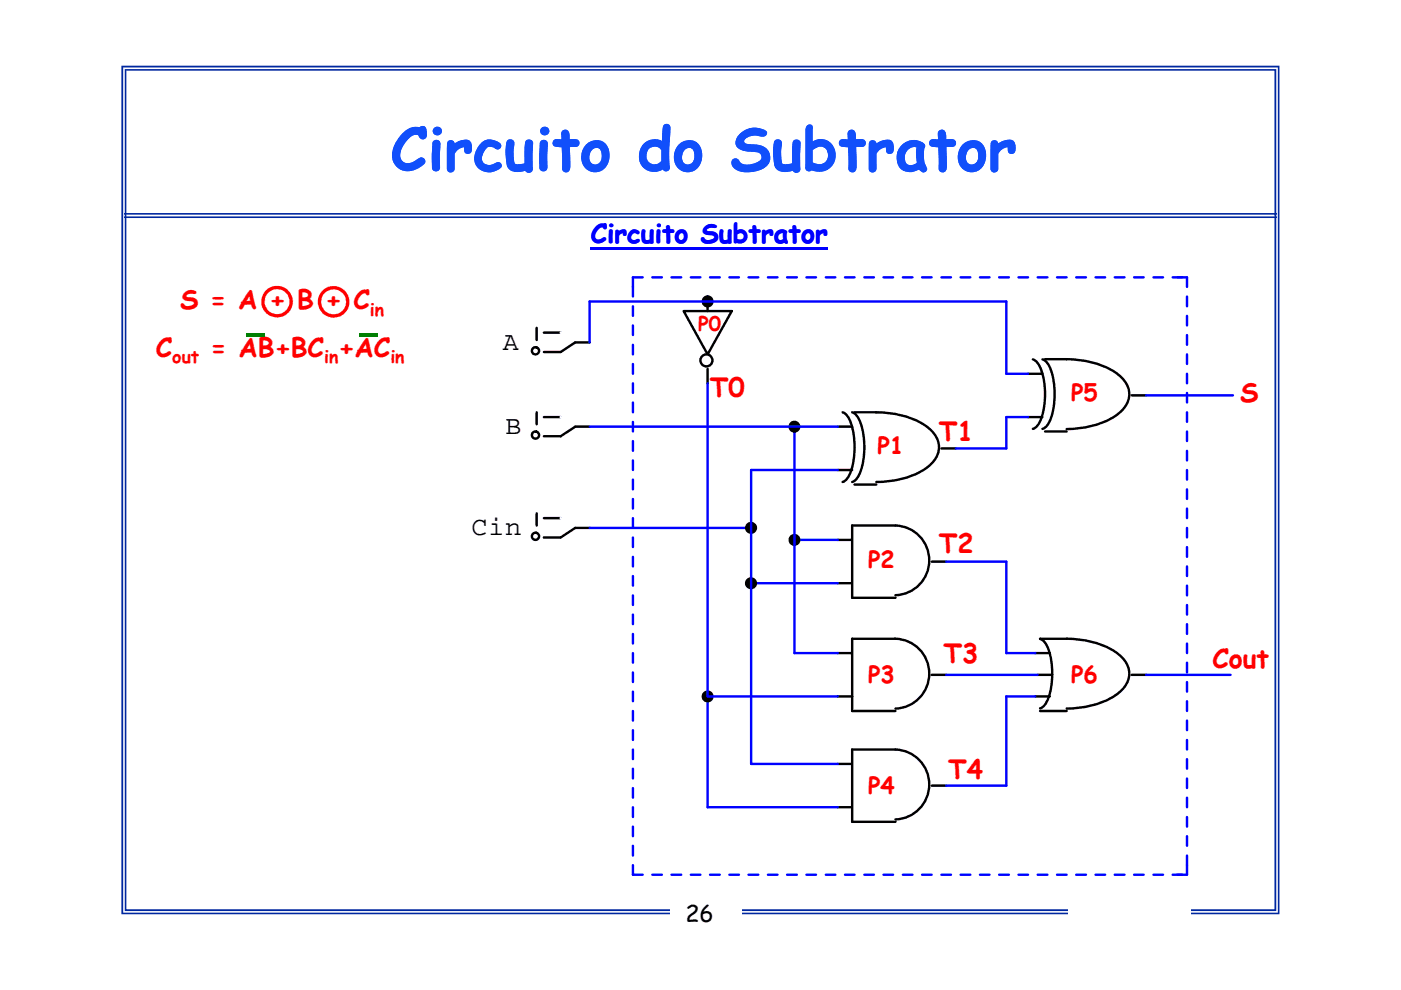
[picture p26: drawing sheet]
<svg xmlns="http://www.w3.org/2000/svg" width="297mm" height="210mm" viewBox="0 0 297 210" stroke-linecap="round" stroke-linejoin="round" font-family="sans-serif">
<defs><g id="words">
<text font-size="12.7" fill="#114ffb" x="82.8" y="36.2">Circuito do Subtrator</text>
<text font-size="5.6" fill="#00f" x="125.3" y="51.6">Circuito Subtrator</text>
<g font-size="5.6" fill="#f00">
<text x="38.2" y="65.6">S = A + B + C</text>
<text x="33.1" y="75.6">C</text>
<text x="44.7" y="75.6">= AB+BC +AC</text>
<text x="150.5" y="84.2">T0</text>
<text x="263" y="85.2">S</text>
<text x="199" y="93.6">T1</text>
<text x="199" y="117.2">T2</text>
<text x="200.1" y="140.6">T3</text>
<text x="257" y="141.6">Cout</text>
<text x="201" y="165.2">T4</text>
</g>
<g font-size="5.6">
<text x="106.6" y="74.2">A</text>
<text x="107.1" y="92">B</text>
<text x="100" y="113.5">Cin</text>
</g>
<g font-size="5" fill="#f00">
<text x="227.1" y="84.9">P5</text>
<text x="186.1" y="96.4">P1</text>
<text x="184.1" y="120.4">P2</text>
<text x="184.1" y="144.9">P3</text>
<text x="227.1" y="144.9">P6</text>
<text x="184.1" y="168.4">P4</text>
</g>
<text font-size="5" x="145.3" y="195.5">26</text>
<text font-size="4.2" fill="#f00" x="148" y="70.2">P0</text>
<g font-size="3.8" fill="#f00">
<text x="78.4" y="67">in</text>
<text x="36.5" y="77">out</text>
<text x="68.7" y="77">in</text>
<text x="82.8" y="77">in</text>
</g>
</g></defs>
<g fill="#00279f">
<path d="M26.3 45.2h244.5v.3h-244.5zM26.3 45.9h244.5v.3h-244.5z"/>
<path d="M25.7 13.9h245.6v91.1h-245.6zM26.1 14.3v90.7h244.8v-90.7zM26.5 14.6h244.1v90.4h-244.1zM26.8 15v90h243.4v-90z"/>
</g>
<g fill="#00f">
<path d="M125.3 52.4h50.3v.4h-50.3z" fill-rule="evenodd"/>
<path d="M125.3 52.4h50.3v.4h-50.3z" fill-rule="evenodd"/>
</g>
<g fill="#f00">
<path d="M55.4 64a3.4 3.4 0 0 1 6.7 0 3.4 3.4 0 0 1-6.7 0zM56.1 64a2.66 2.66 0 0 0 5.3 0 2.66 2.66 0 0 0-5.3 0z"/>
<path d="M67.4 64a3.3 3.3 0 0 1 6.7 0 3.3 3.3 0 0 1-6.7 0zM68.1 64a2.65 2.65 0 0 0 5.3 0 2.65 2.65 0 0 0-5.3 0z"/>
</g>
<g fill="#008000">
<path d="M52.1 70.7h4v.7h-4z"/>
<path d="M76.2 70.7h4v.7h-4z"/>
</g>
<g fill="none" stroke="#000" stroke-width=".51">
<path d="M113.8 69.5v2.6M115.3 70.5h3.6M125 72.6h-3l-3.1 2h-3.6M144.9 66h10.2l-5.1 9.1zM150 62.9v3.1M150 78.2v3.1M113.8 87.4v2.6M115.3 88.4h3.6M125 90.5h-3l-3.1 2h-3.6"/>
<circle cx="113.5" cy="74.4" r=".76"/>
<circle cx="113.5" cy="92.3" r=".76"/>
</g>
<path d="M118.9 70.5l3.1 2.1M118.9 88.4l3.1 2.1" fill="none" stroke="#fff" stroke-width=".51"/>
<circle cx="149.8" cy="76.4" r="1.27" fill="#fff"/>
<g fill="none" stroke="#000" stroke-width=".51">
<path d="M218 79.2h3M219 76.2a4.8 4.8 0 0 1 2.2 3.8 16 16 0 0 1-.9 9.7l-.8 1-.5 .2M221 76.2a4.7 4.7 0 0 1 2.3 3.8 16.1 16.1 0 0 1-1 9.7l-.8 1-.5 .2M221.6 76.2a32.2 32.2 0 0 1 10.8 .9 10.7 10.7 0 0 1 6.6 4.7 4.8 4.8 0 0 1-1.9 6 18.4 18.4 0 0 1-11 3.2M177.6 90.5h3.1M177.6 99.7h3.1M178.6 87.4a4.7 4.7 0 0 1 2.2 3.9 16.4 16.4 0 0 1-.9 9.7l-.8 1-.5 .2M180.7 87.4a4.8 4.8 0 0 1 2.2 3.9 16 16 0 0 1-.9 9.7l-.9 1-.4 .2M181.2 87.4a32.7 32.7 0 0 1 10.9 .9 10.6 10.6 0 0 1 6.6 4.7 4.8 4.8 0 0 1-2 6 18.2 18.2 0 0 1-10.9 3.2M199.6 95.1h3M218 88.4h3M221.6 91.5h4.5"/>
<path d="M239.9 83.8h3.1M181.2 102.7h4.6"/>
<circle cx="149.8" cy="76.4" r="1.27"/>
<circle cx="150" cy="63.9" r="1.02"/>
<circle cx="168.4" cy="90.5" r="1.02"/>
</g>
<g fill="none" stroke="#00f" stroke-width=".51">
<path d="M136.3 58.8h-2.1v4.1M138.3 58.8h2M142.4 58.8h2M146.5 58.8h2M150.5 58.8h2.1M154.6 58.8h2.1M158.7 58.8h2.1M162.8 58.8h2M166.9 58.8h2M171 58.8h2M175.1 58.8h2M179.2 58.8h2"/>
<path d="M183.3 58.8h2M187.3 58.8h2.1M191.4 58.8h2.1M195.5 58.8h2M199.6 58.8h2M203.7 58.8h2M207.8 58.8h2M211.8 58.8h2.1M215.9 58.8h2.1M220 58.8h2.1M224.1 58.8h2M228.2 58.8h2"/>
<path d="M232.3 58.8h2M236.3 58.8h2.1M240.4 58.8h2.1M244.6 58.8h2M248.6 58.8h3.1v2M125 72.6v-8.7h88.4v15.3h4.6M134.2 64.9v2.1M134.2 69v2M134.2 73.1v2M134.2 77.2v2M150 62.9v1M251.7 62.9v2"/>
<path d="M251.7 67v2M251.7 71v2.1M251.7 75.1v2.1M251.7 79.2v2.1M125 90.5h52.6M134.2 81.3v2M134.2 85.3v2.1M134.2 89.5v2M134.2 93.5v2.1M134.2 97.6v2.1M150 81.3v23.7M168.4 90.5v14.5"/>
<path d="M177.6 99.7h-18.3v5.3M218 88.4h-4.6v6.7h-10.8M243 83.8h18.4M251.7 83.3v2M251.7 87.4v2.1M251.7 91.5v2M251.7 95.6v2M251.7 99.7v2M134.2 101.7v2.1M251.7 103.8v1.2"/>
</g>
<g fill="#000">
<circle cx="150" cy="63.9" r="1.02"/>
<circle cx="168.4" cy="90.5" r="1.02"/>
</g>
<path d="M21.5 104.9h254v95.3h-254z" fill-rule="evenodd" fill="#fff"/>
<path d="M25.7 104.9h245.6v88.9h-245.6zM26.1 104.9v88.6h244.8v-88.6zM26.5 104.9h244.1v88.3h-244.1zM26.8 104.9v87.9h243.4v-87.9z" fill="#00279f"/>
<g fill="#fff">
<path d="M226.5 189h26.1v6.7h-26.1z" fill-rule="evenodd"/>
<path d="M142.2 190.7h15v6.7h-15z" fill-rule="evenodd"/>
</g>
<g fill="none" stroke="#000" stroke-width=".51">
<path d="M113.8 108.8v2.6M115.3 109.9h3.6M125 111.9h-3l-3.1 2.1h-3.6M177.6 114.5h3.1M197.5 119.1h3.1M177.6 123.7h3.1M177.6 138.5h3.1M189.9 126.2a7.4 7.4 0 0 0 7.1-7.4 7.4 7.4 0 0 0-7.1-7.4h-9.2v15.3h9.2M219.5 138.5h3.1M220.5 135.4a35.2 35.2 0 0 1 11.9 .9 10.6 10.6 0 0 1 6.6 4.7 4.8 4.8 0 0 1-1.9 6 18.4 18.4 0 0 1-11 3.2M220.5 135.5a4.6 4.6 0 0 1 2.3 3.8 16.1 16.1 0 0 1-1 9.7l-.8 1-.5 .2M177.6 147.7h3.1"/>
<path d="M189.9 150.2a7.4 7.4 0 0 0 7.1-7.4 7.4 7.4 0 0 0-7.1-7.4h-9.2v15.3h9.2M197.5 143.1h3.1M219.5 147.7h3.1M220 143.1h3.1M220.5 150.7h5.6M239.9 143.1h3.1M177.6 162h3.1M177.6 171.2h3.1M189.9 173.7a7.4 7.4 0 0 0 7.1-7.4 7.4 7.4 0 0 0-7.1-7.4h-9.2v15.3h9.2M197.5 166.6h3.1"/>
<circle cx="113.5" cy="113.7" r=".76"/>
<circle cx="159.2" cy="111.9" r="1.03"/>
<circle cx="168.4" cy="114.5" r="1.02"/>
<circle cx="159.2" cy="123.7" r="1.03"/>
<circle cx="150" cy="147.7" r="1.02"/>
</g>
<path d="M118.9 109.9l3.1 2" fill="none" stroke="#fff" stroke-width=".51"/>
<g fill="none" stroke="#00f" stroke-width=".51">
<path d="M125 111.9h34.3M134.2 105.8v2M134.2 109.9v2M134.2 114v2M134.2 118.1v2M150 104.9v66.3h27.6M159.3 104.9v57.1h18.3M168.4 114.5h9.2M168.4 104.9v33.6h9.2M200.6 119.1h12.8v19.4h6.1M251.7 104.9v.9M251.7 107.8v2.1"/>
<path d="M251.7 111.9v2.1M251.7 116v2.1M134.2 122.1v2.1M134.2 126.2v2.1M134.2 130.3v2M134.2 134.4v2M134.2 138.5v2M159.3 123.7h18.3M251.7 120.1v2M251.7 124.2v2M251.7 128.3v2M251.7 132.3v2.1"/>
<path d="M251.7 136.4v2.1M134.2 142.6v2M134.2 146.6v2.1M134.2 150.7v2.1M134.2 154.8v2.1M134.2 158.9v2.1M150 147.7h27.6M200.6 143.1h19.4M219.5 147.7h-6.1v18.9h-12.8M243 143.1h17.9M251.7 140.5v2.1M251.7 144.6v2"/>
<path d="M251.7 148.7v2M251.7 152.8v2M251.7 156.9v2M134.2 163v2.1M134.2 167.1v2M134.2 171.2v2M134.2 175.3v2M134.2 179.3v2.1M251.7 161v2M251.7 165.1v2M251.7 169.1v2.1M251.7 173.2v2.1"/>
<path d="M251.7 177.3v2M134.2 183.4v2.1h2.1M138.3 185.5h2M142.4 185.5h2M146.5 185.5h2M150.5 185.5h2.1M154.6 185.5h2.1M158.7 185.5h2.1M162.8 185.5h2M166.9 185.5h2M171 185.5h2M175.1 185.5h2"/>
<path d="M179.2 185.5h2M183.3 185.5h2M187.3 185.5h2.1M191.4 185.5h2.1M195.5 185.5h2M199.6 185.5h2M203.7 185.5h2M207.8 185.5h2M211.8 185.5h2.1M215.9 185.5h2.1M220 185.5h2.1M224.1 185.5h2"/>
<path d="M228.2 185.5h2M232.3 185.5h2M236.3 185.5h2.1M240.4 185.5h2.1M244.6 185.5h2M251.7 181.4v4.1h-3.1"/>
</g>
<g fill="#000">
<circle cx="159.2" cy="111.9" r="1.03"/>
<circle cx="168.4" cy="114.5" r="1.02"/>
<circle cx="159.2" cy="123.7" r="1.03"/>
<circle cx="150" cy="147.7" r="1.02"/>
</g>
<use href="#words"/>
</svg>
